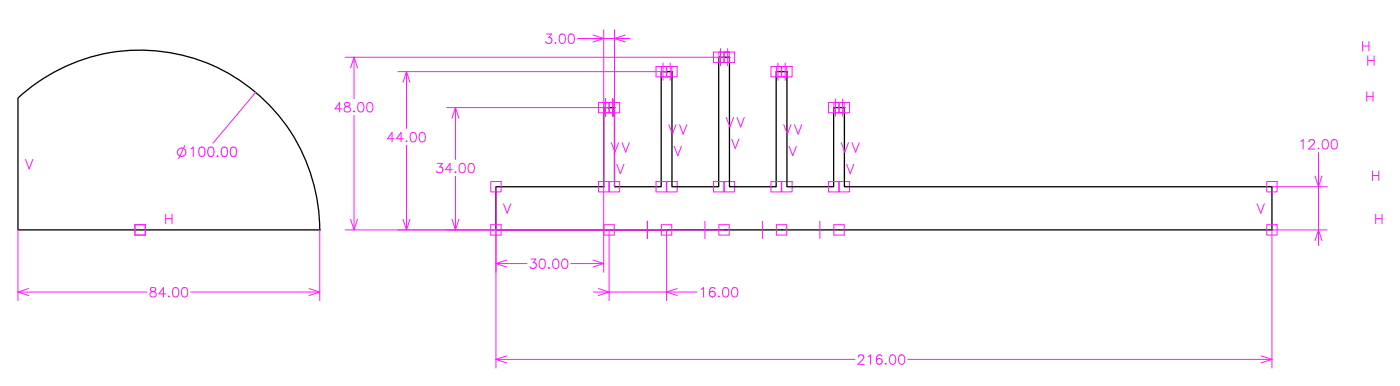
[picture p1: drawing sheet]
<svg xmlns="http://www.w3.org/2000/svg" width="390mm" height="107mm" viewBox="0 0 390 107" stroke-linecap="round" stroke-linejoin="round" font-family="sans-serif">
<g fill="none" stroke="#ff19ff" stroke-width=".28">
<path d="M96.1 15.9h105.4M98.5 15.9v11.5M98.5 15.9l-.9 3M98.5 15.9l1 3M110.7 19.9h74.8M113.1 19.9v15.8M113.1 19.9l-.9 3M113.1 19.9l1 3M152.1 9.4h1.4l-.7 1.1a.88 .88 0 0 1 .6 1.4 .88 .88 0 0 1-1.5-.3M154.5 12h.3zM156 9.6a.86 .86 0 0 1 1.3 .4 1.7 1.7 0 0 1-.7 2.1h-.2a1.68 1.68 0 0 1-.4-2.5zM158.5 9.6a.85 .85 0 0 1 1.3 .4 1.7 1.7 0 0 1-.6 2.1h-.3a1.68 1.68 0 0 1-.4-2.5z"/>
<path d="M160.8 10.7h14.6M165.1 9.7l2.9 1-2.9 1M168 8.3v67.4M171 8.3v43.6M174 9.7l-3 1 3 1M182.6 18.5h2.9v2.9h-2.9zM184 19.9h.1M184.1 18.5h2.9v2.9h-2.9zM184.5 17.5v4.8M185.5 19.9h.1M185.6 18.5h2.9v2.9h-2.9zM186.5 17.5v4.8"/>
<path d="M187 19.9h.1M198.6 14.5h2.9v2.9h-2.9zM200 15.9h.1M200.1 14.5h2.9v2.9h-2.9zM200.5 13.5v4.8M201.5 15.9h.1M201.6 14.5h2.9v2.9h-2.9zM202.5 13.5v4.8M203 15.9h.1M214.6 18.5h2.9v2.9h-2.9zM216 19.9h.1M216.1 18.5h2.9v2.9h-2.9z"/>
<path d="M216.5 17.5v4.8M217.5 19.9h.1M217.6 18.5h2.9v2.9h-2.9zM218.5 17.5v4.8M219 19.9h.1M379.3 11.5v2.7M379.3 12.8h1.7M380.7 15.5v2.7M380.7 16.8h1.8M381 11.5v2.7M382.5 15.5v2.7M71.2 25.7l-11.9 14.1"/>
<path d="M95.2 30.3h-1.9l1.2-1.8v2.6M96 28.6a.53 .53 0 0 0 .3 .9 .95 .95 0 0 1 1 .4 .95 .95 0 0 1 0 1.1 1.06 1.06 0 0 1-1.5-.4 1.31 1.31 0 0 1 1.5-1.2l.1-.5a.99 .99 0 0 0-1.4-.3zM98.4 31h.3zM98.5 32.1v31.8M99.9 28.6a.86 .86 0 0 1 1.3 .4 1.7 1.7 0 0 1-.6 2.1h-.3a1.68 1.68 0 0 1-.4-2.5zM102.4 28.6a.86 .86 0 0 1 1.3 .4 1.33 1.33 0 0 1-.9 2.1 1.68 1.68 0 0 1-.4-2.5zM109.8 38.6h-1.9l1.2-1.8v2.7M112.3 38.6h-1.9l1.2-1.8v2.7M113 39.3h.3zM114.5 36.9a.86 .86 0 0 1 1.3 .4 1.7 1.7 0 0 1-.6 2.2h-.3a1.68 1.68 0 0 1-.4-2.6zM117 36.9a.86 .86 0 0 1 1.3 .4 1.7 1.7 0 0 1-.6 2.2h-.3a1.68 1.68 0 0 1-.4-2.6zM124.4 29.9h45.1"/>
<path d="M126.8 29.9v14.4M126.8 29.9l-1 3M126.8 29.9l.9 3M166.6 28.5h2.9v2.9h-2.9zM168 29.9h.1M168.1 28.5h2.9v2.9h-2.9zM168.5 32.3v-4.8v4.8M168.5 27.5v4.8M169.5 29.9h.1M169.6 28.5h2.9v2.9h-2.9zM170.2 39.7l1 2.6 1-2.6M170.5 27.5v4.8v-4.8"/>
<path d="M170.5 27.5v4.8M171 29.9h.1M173.2 39.7l1 2.6 1-2.6M186.2 34.7l1 2.6 1-2.6M189.2 34.7l1 2.6 1-2.6M202.2 32.7l1 2.6 1-2.6M203.7 38.7l1 2.6 1-2.6M205.2 32.7l1 2.6 1-2.6M218.2 34.7l1 2.6 1-2.6M221.2 34.7l1 2.6 1-2.6M230.6 28.5h2.9v2.9h-2.9zM232 29.9h.1"/>
<path d="M232.1 28.5h2.9v2.9h-2.9zM232.5 27.5v4.8M233.5 29.9h.1M233.6 28.5h2.9v2.9h-2.9zM234.2 39.7l1 2.6 1-2.6M234.5 27.5v4.8M235 29.9h.1M237.2 39.7l1 2.6 1-2.6M362.1 39.3l.6-.5v2.6M364.4 39.4l.5-.6 .9 .3a.82 .82 0 0 1-.3 1.1l-1.3 1.2h1.8M368.4 38.9a.86 .86 0 0 1 1.2 .4 1.7 1.7 0 0 1-.6 2.1h-.2a1.68 1.68 0 0 1-.4-2.5zM370.9 38.9a.86 .86 0 0 1 1.2 .4 1.33 1.33 0 0 1-.8 2.1 1.68 1.68 0 0 1-.4-2.5z"/>
<path d="M380.4 25.5v2.7M380.4 26.8h1.8M382.2 25.5v2.7M7.1 44.3l1 2.7 1-2.7M46.1 59.5v2.7M47.9 59.5v2.7M51.4 40.5l-1.7 3.7M53.2 41.4l.6-.5v2.6M55.7 41a.86 .86 0 0 1 1.2 .4 1.7 1.7 0 0 1-.6 2.1h-.2a1.68 1.68 0 0 1-.4-2.5zM58.2 41a.86 .86 0 0 1 1.2 .4 1.7 1.7 0 0 1-.6 2.1h-.2a1.68 1.68 0 0 1-.4-2.5zM60.5 43.4h.2zM62 41a.86 .86 0 0 1 1.2 .4 1.7 1.7 0 0 1-.6 2.1h-.3a1.68 1.68 0 0 1-.3-2.5z"/>
<path d="M64.5 41a.86 .86 0 0 1 1.2 .4 1.7 1.7 0 0 1-.6 2.1h-.3a1.68 1.68 0 0 1-.3-2.5zM113.1 40.4v23.5M121.8 45.4h1.3l-.7 1a.88 .88 0 0 1 .6 1.4 .88 .88 0 0 1-1.5-.2M125.9 47.2h-1.9l1.3-1.8v2.7M126.7 47.9h.2zM126.8 49v14.9M128.2 45.5a.86 .86 0 0 1 1.2 .4 1.7 1.7 0 0 1-.6 2.2h-.3a1.68 1.68 0 0 1-.3-2.6zM130.7 45.5a.86 .86 0 0 1 1.2 .4 1.33 1.33 0 0 1-.9 2.2 1.68 1.68 0 0 1-.3-2.6zM136.6 50.5h2.9v2.9h-2.9zM138 51.9h.1M138 51.9v50.4M140.2 56.7l1 2.6 1-2.6"/>
<path d="M166.6 50.5h2.9v2.9h-2.9zM168 51.9h.1M169.6 50.5h2.9v2.9h-2.9zM171 51.9h.1M171.7 45.7l1 2.6 1-2.6M182.6 50.5h2.9v2.9h-2.9zM185.6 50.5h2.9v2.9h-2.9zM187.7 40.7l1 2.6 1-2.6M198.6 50.5h2.9v2.9h-2.9zM201.6 50.5h2.9v2.9h-2.9zM214.6 50.5h2.9v2.9h-2.9zM217.6 50.5h2.9v2.9h-2.9z"/>
<path d="M219.7 40.7l1 2.6 1-2.6M230.6 50.5h2.9v2.9h-2.9zM233.6 50.5h2.9v2.9h-2.9zM235.7 45.7l1 2.6 1-2.6M349.9 56.7l1 2.6 1-2.6M352.6 50.5h2.9v2.9h-2.9zM354 51.9h.1M354 51.9h15.4M366 49l1 2.9 1-2.9M366.9 41.3h.2zM367 42.4v25.8M382 47.5v2.7"/>
<path d="M382 48.8h1.8M382.9 59.5v2.7M383.8 47.5v2.7M384.7 59.5v2.7M5 63.9h.1M5 63.9v19.7M37.6 62.5h2.8v2.9h-2.8zM46.1 60.8h1.8M89 63.9h.1M89 63.9v19.7M96.1 63.9h105.4M97.6 61l.9 2.9"/>
<path d="M99.5 61l-1 2.9M112.2 61l.9 2.9M114.1 61l-1 2.9M125.8 61l1 2.9M127.7 61l-.9 2.9M136.6 62.5h2.9v2.9h-2.9zM138 63.9h.1M138 73.3h8.7M138 73.3l3 .9M141 72.3l-3 1M147.8 72h1.4l-.8 1a.88 .88 0 0 1 .7 1.4 .88 .88 0 0 1-1.6-.2M150.4 72.1a.85 .85 0 0 1 1.3 .4 1.7 1.7 0 0 1-.7 2.2h-.2a1.68 1.68 0 0 1-.4-2.6z"/>
<path d="M152.8 74.4v.3zM154.2 72.1a.86 .86 0 0 1 1.2 .4 1.7 1.7 0 0 1-.6 2.2h-.2a1.68 1.68 0 0 1-.4-2.6zM156.7 72.1a.85 .85 0 0 1 1.2 .4 1.7 1.7 0 0 1-.6 2.2h-.2a1.68 1.68 0 0 1-.4-2.6zM158.9 73.3h9.1M165.1 72.3l2.9 1M168 73.3l-2.9 .9M168.1 62.5h2.9v2.9h-2.9zM169.5 63.9h.1M169.5 63.9v19.7M180.2 61.5v4.8v-4.8M180.2 61.5v4.8M184.1 62.5h2.9v2.9h-2.9z"/>
<path d="M185.5 63.9h.1M185.5 63.9v19.7M196.2 61.5v4.8M200.1 62.5h2.9v2.9h-2.9zM201.5 63.9h.1M212.2 61.5v4.8M216.1 62.5h2.9v2.9h-2.9zM217.5 63.9h.1M228.2 61.5v4.8M232.1 62.5h2.9v2.9h-2.9zM233.5 63.9h.1M352.6 62.5h2.9v2.9h-2.9z"/>
<path d="M354 63.9h.1M354 63.9v38.4M354 63.9h15.4M366 66.9l1-3 1 3M382.9 60.8h1.8M5 81.2h35.9M5 81.2l3 1M8 80.2l-3 1M42 80.1a.53 .53 0 0 0 .2 .8 .95 .95 0 0 1 1.1 .4 .95 .95 0 0 1-.1 1.2 1.06 1.06 0 0 1-1.5-.4 1.31 1.31 0 0 1 1.5-1.3l.2-.5a.99 .99 0 0 0-1.4-.2zM46.1 81.7h-1.9l1.3-1.8v2.7M46.9 82.5h.2zM48.4 80.1a.86 .86 0 0 1 1.2 .3 1.33 1.33 0 0 1-.8 2.2 1.68 1.68 0 0 1-.4-2.5z"/>
<path d="M50.9 80.1a.86 .86 0 0 1 1.2 .3 1.7 1.7 0 0 1-.6 2.2h-.2a1.68 1.68 0 0 1-.4-2.5zM53.1 81.2h35.9M86 80.2l3 1M89 81.2l-3 1M138 99.9h99.9M138 99.9l3 1M141 99l-3 .9M165.2 81.2h28.8M166.6 80.2l2.9 1-2.9 1M188.5 80.2l-3 1 3 1M195.2 80.4l.6-.5v2.7M199 80.3a.78 .78 0 0 0-1.2-.2l-.2 .3-.1 1.3"/>
<path d="M200 82.5h.2zM201.5 80.1a.86 .86 0 0 1 1.2 .3 1.33 1.33 0 0 1-.8 2.2 1.68 1.68 0 0 1-.4-2.5zM204 80.1a.86 .86 0 0 1 1.2 .3 1.7 1.7 0 0 1-.6 2.2h-.2a1.68 1.68 0 0 1-.4-2.5zM238.9 99.3l.5-.6 .9 .2a.82 .82 0 0 1-.2 1.1l-1.3 1.3h1.8M241.7 99.2l.6-.5v2.6M245.5 99a.78 .78 0 0 0-1.2-.2l-.2 .4-.2 1.2M248 98.8a.85 .85 0 0 1 1.2 .4 1.7 1.7 0 0 1-.6 2.1h-.3a1.68 1.68 0 0 1-.3-2.5zM250.5 98.8a.86 .86 0 0 1 1.2 .4 1.7 1.7 0 0 1-.6 2.1h-.3a1.68 1.68 0 0 1-.3-2.5zM252.7 99.9h101.3M351.1 99l2.9 .9M354 99.9l-2.9 1M246.6 101v.3z"/>
<circle cx="50.6" cy="42.3" r="1.2"/>
<circle cx="198.3" cy="81.8" r=".82"/>
<circle cx="244.8" cy="100.5" r=".82"/>
</g>
<path d="M5 27.3a50 50 0 0 1 54-9.2 50 50 0 0 1 30 45.8h-84zM138 51.9h30v-22h3v22h13v-32h3v32h13v-36h3v36h13v-32h3v32h13v-22h3v22h119v12h-216z" fill="none" stroke="#000" stroke-width=".36"/>
</svg>
